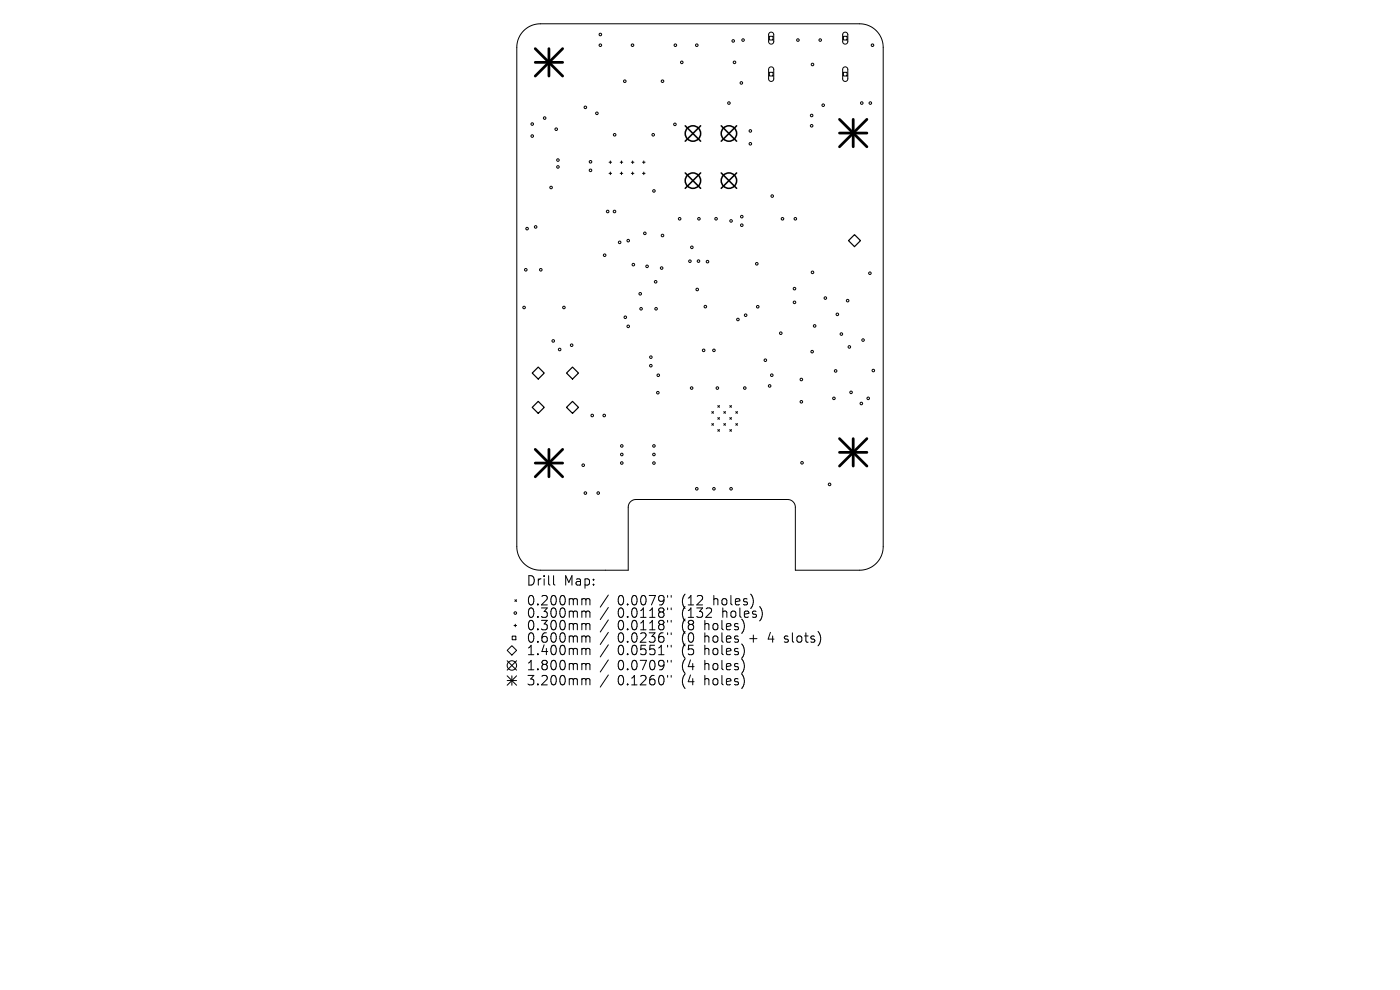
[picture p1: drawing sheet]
<svg xmlns="http://www.w3.org/2000/svg" width="297mm" height="210mm" viewBox="0 0 297 210" stroke-linecap="round" stroke-linejoin="round" font-family="sans-serif">
<defs><g id="words">
<g font-size="2.8">
<text x="111.6" y="124.5">Drill</text>
<text x="119.6" y="124.5">Map:</text>
<text x="111.6" y="128.7">0.200mm</text>
<text x="111.6" y="131.3">0.300mm</text>
<text x="131" y="128.7">0.0079&quot;</text>
<text x="131" y="131.3">0.0118&quot;</text>
<text x="144.8" y="128.7">(12</text>
<text x="144.8" y="131.3">(132</text>
<text x="151.6" y="128.7">holes)</text>
<text x="153.5" y="131.3">holes)</text>
<text x="111.6" y="134">0.300mm</text>
<text x="111.6" y="136.6">0.600mm</text>
<text x="131" y="134">0.0118&quot;</text>
<text x="131" y="136.6">0.0236&quot;</text>
<text x="144.8" y="134">(8</text>
<text x="144.8" y="136.6">(0</text>
<text x="149.7" y="134">holes)</text>
<text x="149.7" y="136.6">holes</text>
<text x="159.4" y="136.6">+</text>
<text x="163.6" y="136.6">4</text>
<text x="167.3" y="136.6">slots)</text>
<text x="111.6" y="139.3">1.400mm</text>
<text x="111.6" y="142.5">1.800mm</text>
<text x="131" y="139.3">0.0551&quot;</text>
<text x="131" y="142.5">0.0709&quot;</text>
<text x="144.8" y="139.3">(5</text>
<text x="144.8" y="142.5">(4</text>
<text x="149.7" y="139.3">holes)</text>
<text x="149.7" y="142.5">holes)</text>
<text x="111.6" y="145.7">3.200mm</text>
<text x="131" y="145.7">0.1260&quot;</text>
<text x="144.8" y="145.7">(4</text>
<text x="149.7" y="145.7">holes)</text>
</g>
</g></defs>
<g fill="none" stroke="#000" stroke-width=".21">
<path d="M111.1 6.5a5 5 0 0 1 3.5-1.5h67.8a5 5 0 0 1 5 5v106a5 5 0 0 1-5 5h-13.7v-13.4a1.64 1.64 0 0 0-1.6-1.6h-32.2a1.64 1.64 0 0 0-1.6 1.6v13.4h-18.7a5 5 0 0 1-5-5v-106a5 5 0 0 1 1.5-3.5zM163.2 7l.6-.1 .3 .4v1.6l-.4 .5-.4-.1-.2-.4v-1.6zM163.2 14.3l.5-.1 .4 .4v2.2l-.4 .5-.4-.1-.2-.4v-2.1zM163.2 7.7h.8v.8h-.8zM163.2 15.3h.8v.8h-.8zM178.9 7.7h.8v.8h-.8zM178.9 15.3h.8v.8h-.8zM178.9 7l.6-.1 .3 .4v1.6l-.4 .5-.4-.1-.2-.4v-1.6zM178.9 14.3l.6-.1 .3 .4v2.2l-.4 .5-.4-.1-.2-.4v-2.1zM129.2 34.4h.6M129.2 36.8h.6M129.5 34.1v.6"/>
<path d="M129.5 36.5v.5M131.6 34.4h.5M131.6 36.8h.5M131.8 34.1v.6M131.8 36.5v.5M133.9 34.4h.6M133.9 36.8h.6M134.2 34.1v.6M134.2 36.5v.5M136.3 34.4h.5M136.3 36.8h.5M136.6 34.1v.6"/>
<path d="M136.6 36.5v.5M151 87.3l.4 .4M151 89.8l.4 .4M151.4 87.3l-.4 .4M151.4 89.8l-.4 .4M152.3 88.6l.3 .3M152.3 91.1l.3 .4M152.3 86l.3 .4M152.6 86l-.3 .4M152.6 88.6l-.3 .3M152.6 91.1l-.3 .4M153.5 89.8l.4 .4"/>
<path d="M153.5 87.3l.4 .4M153.9 87.3l-.4 .4M153.9 89.8l-.4 .4M154.8 91.1l.4 .4M154.8 88.6l.4 .3M154.8 86l.4 .4M155.2 86l-.4 .4M155.2 88.6l-.4 .3M155.2 91.1l-.4 .4M156.1 89.8l.4 .4M156.1 87.3l.4 .4M156.5 87.3l-.4 .4"/>
<path d="M156.5 89.8l-.4 .4M108.6 137l1 1-1 1-1-1zM108.7 134.9h.7v.8h-.7zM109 132.7h.6M109.2 127.2l.4 .4M109.3 132.4v.6M109.6 127.2l-.4 .4M117.4 122.1v1.7l.3 .3M123.7 127l.5 .1 .1 .2M123.7 129.6l.5 .1 .1 .2M123.7 132.3l.5 .1 .1 .2M123.7 134.9l.5 .1 .1 .2"/>
<path d="M123.7 137.5l.5 .1 .1 .2M124.3 127.3l.3-.3 .5 .1 .1 1.2M124.3 127.3v1M124.3 129.9v1.1M124.3 132.6v1M124.3 135.2v1M124.3 137.8v1.1M124.3 129.9l.3-.3 .5 .1 .1 1.3M124.3 132.6l.3-.3 .5 .1 .1 1.2M124.3 135.2l.3-.3 .5 .1 .1 1.2M124.3 137.8l.3-.3 .5 .1 .1 1.3M129.1 126.2l-1.8 2.6"/>
<path d="M129.1 128.9l-1.8 2.5M129.1 131.5l-1.8 2.6M129.1 134.1l-1.8 2.6M129.1 136.8l-1.8 2.6M129.1 140l-1.8 2.6M141.6 126.3v.4M141.6 129v.3M141.6 131.6v.4M141.6 134.2v.4M141.6 136.9v.4M142.4 126.3v.4M142.4 129v.3"/>
<path d="M142.4 131.6v.4M142.4 134.2v.4M142.4 136.9v.4M166.4 136.1l.2 .1M166.5 135v.5M107.6 140.2l2 2M107.6 143.4l2 2M107.6 144.4h2M108.6 143.4v2M109.6 140.2l-2 2M109.6 143.4l-2 2M123.7 140.7l.5 .1 .1 .2"/>
<path d="M123.7 143.9l.5 .1 .1 .2M124.3 141v1.1M124.3 144.2v1.1M124.3 141l.3-.3 .5 .1 .1 1.3M124.3 144.2l.3-.3 .5 .1 .1 1.3M129.1 143.2l-1.8 2.6M141.6 140.1v.4M141.6 143.3v.4M142.4 140.1v.4M142.4 143.3v.4"/>
<circle cx="127.4" cy="9.6" r=".27"/>
<circle cx="127.4" cy="7.3" r=".27"/>
<circle cx="132.5" cy="17.2" r=".27"/>
<circle cx="134.2" cy="9.6" r=".27"/>
<circle cx="140.5" cy="17.2" r=".27"/>
<circle cx="143.3" cy="9.6" r=".27"/>
<circle cx="144.6" cy="13.2" r=".27"/>
<circle cx="147.8" cy="9.6" r=".27"/>
<circle cx="155.5" cy="8.7" r=".27"/>
<circle cx="155.8" cy="13.2" r=".27"/>
<circle cx="157.3" cy="17.6" r=".27"/>
<circle cx="157.6" cy="8.5" r=".27"/>
<circle cx="169.3" cy="8.5" r=".27"/>
<circle cx="172.4" cy="13.7" r=".27"/>
<circle cx="174" cy="8.5" r=".27"/>
<circle cx="185.1" cy="9.6" r=".27"/>
<circle cx="112.9" cy="28.9" r=".27"/>
<circle cx="112.9" cy="26.3" r=".27"/>
<circle cx="115.5" cy="25" r=".27"/>
<circle cx="116.9" cy="39.8" r=".27"/>
<circle cx="118" cy="27.4" r=".27"/>
<circle cx="118.4" cy="35.4" r=".27"/>
<circle cx="118.4" cy="34" r=".27"/>
<circle cx="124.2" cy="22.8" r=".27"/>
<circle cx="125.3" cy="36.1" r=".27"/>
<circle cx="125.3" cy="34.3" r=".27"/>
<circle cx="126.6" cy="24" r=".27"/>
<circle cx="130.4" cy="28.6" r=".27"/>
<circle cx="138.6" cy="28.6" r=".27"/>
<circle cx="143.2" cy="26.4" r=".27"/>
<circle cx="154.6" cy="21.9" r=".27"/>
<circle cx="159.2" cy="30.5" r=".27"/>
<circle cx="159.2" cy="27.8" r=".27"/>
<circle cx="172.2" cy="26.7" r=".27"/>
<circle cx="172.2" cy="24.5" r=".27"/>
<circle cx="174.6" cy="22.3" r=".27"/>
<circle cx="182.8" cy="21.9" r=".27"/>
<circle cx="184.6" cy="21.9" r=".27"/>
<circle cx="111.5" cy="57.2" r=".27"/>
<circle cx="111.8" cy="48.5" r=".27"/>
<circle cx="113.6" cy="48.1" r=".27"/>
<circle cx="114.7" cy="57.2" r=".27"/>
<circle cx="128.3" cy="54.1" r=".27"/>
<circle cx="128.9" cy="44.9" r=".27"/>
<circle cx="130.4" cy="44.9" r=".27"/>
<circle cx="131.5" cy="51.4" r=".27"/>
<circle cx="133.3" cy="51" r=".27"/>
<circle cx="134.4" cy="56.1" r=".27"/>
<circle cx="136.8" cy="49.5" r=".27"/>
<circle cx="137.3" cy="56.5" r=".27"/>
<circle cx="138.7" cy="40.5" r=".27"/>
<circle cx="139.1" cy="59.8" r=".27"/>
<circle cx="140.4" cy="56.9" r=".27"/>
<circle cx="140.5" cy="50" r=".27"/>
<circle cx="144.2" cy="46.4" r=".27"/>
<circle cx="146.4" cy="55.4" r=".27"/>
<circle cx="146.8" cy="52.5" r=".27"/>
<circle cx="148.2" cy="55.4" r=".27"/>
<circle cx="148.3" cy="46.4" r=".27"/>
<circle cx="150.1" cy="55.5" r=".27"/>
<circle cx="151.9" cy="46.4" r=".27"/>
<circle cx="155.1" cy="46.9" r=".27"/>
<circle cx="157.4" cy="46" r=".27"/>
<circle cx="157.4" cy="47.8" r=".27"/>
<circle cx="160.5" cy="56" r=".27"/>
<circle cx="163.8" cy="41.6" r=".27"/>
<circle cx="166" cy="46.4" r=".27"/>
<circle cx="168.7" cy="46.4" r=".27"/>
<circle cx="172.4" cy="57.8" r=".27"/>
<circle cx="184.5" cy="58" r=".27"/>
<circle cx="111.2" cy="65.2" r=".27"/>
<circle cx="117.4" cy="72.3" r=".27"/>
<circle cx="118.7" cy="74.1" r=".27"/>
<circle cx="119.6" cy="65.2" r=".27"/>
<circle cx="121.3" cy="73.2" r=".27"/>
<circle cx="132.7" cy="67.3" r=".27"/>
<circle cx="133.3" cy="69.2" r=".27"/>
<circle cx="135.8" cy="62.3" r=".27"/>
<circle cx="136" cy="65.5" r=".27"/>
<circle cx="138.1" cy="77.6" r=".27"/>
<circle cx="138.1" cy="75.8" r=".27"/>
<circle cx="139.2" cy="65.5" r=".27"/>
<circle cx="139.6" cy="79.6" r=".27"/>
<circle cx="147.9" cy="61.4" r=".27"/>
<circle cx="149.3" cy="74.3" r=".27"/>
<circle cx="149.6" cy="65" r=".27"/>
<circle cx="151.5" cy="74.3" r=".27"/>
<circle cx="156.5" cy="67.8" r=".27"/>
<circle cx="158.2" cy="66.9" r=".27"/>
<circle cx="160.8" cy="65.1" r=".27"/>
<circle cx="162.4" cy="76.4" r=".27"/>
<circle cx="163.7" cy="79.6" r=".27"/>
<circle cx="165.6" cy="70.7" r=".27"/>
<circle cx="168.5" cy="61.2" r=".27"/>
<circle cx="168.5" cy="64.1" r=".27"/>
<circle cx="172.3" cy="74.6" r=".27"/>
<circle cx="172.8" cy="69.1" r=".27"/>
<circle cx="175.1" cy="63.2" r=".27"/>
<circle cx="177.3" cy="78.7" r=".27"/>
<circle cx="177.6" cy="66.7" r=".27"/>
<circle cx="178.5" cy="70.9" r=".27"/>
<circle cx="179.8" cy="63.8" r=".27"/>
<circle cx="180.2" cy="73.6" r=".27"/>
<circle cx="183.1" cy="72.1" r=".27"/>
<circle cx="185.3" cy="78.6" r=".27"/>
<circle cx="123.7" cy="98.7" r=".27"/>
<circle cx="125.6" cy="88.1" r=".27"/>
<circle cx="128.2" cy="88.1" r=".27"/>
<circle cx="131.9" cy="98.2" r=".27"/>
<circle cx="131.9" cy="94.6" r=".27"/>
<circle cx="131.9" cy="96.4" r=".27"/>
<circle cx="138.7" cy="94.6" r=".27"/>
<circle cx="138.7" cy="98.2" r=".27"/>
<circle cx="138.7" cy="96.4" r=".27"/>
<circle cx="139.6" cy="83.3" r=".27"/>
<circle cx="146.7" cy="82.3" r=".27"/>
<circle cx="152.2" cy="82.3" r=".27"/>
<circle cx="158" cy="82.3" r=".27"/>
<circle cx="163.3" cy="81.9" r=".27"/>
<circle cx="170" cy="80.5" r=".27"/>
<circle cx="170" cy="85.2" r=".27"/>
<circle cx="170.1" cy="98.2" r=".27"/>
<circle cx="176.9" cy="84.5" r=".27"/>
<circle cx="180.5" cy="83.2" r=".27"/>
<circle cx="182.7" cy="85.6" r=".27"/>
<circle cx="184.2" cy="84.5" r=".27"/>
<circle cx="124.2" cy="104.6" r=".27"/>
<circle cx="126.9" cy="104.6" r=".27"/>
<circle cx="147.8" cy="103.7" r=".27"/>
<circle cx="151.5" cy="103.7" r=".27"/>
<circle cx="155.1" cy="103.7" r=".27"/>
<circle cx="176" cy="102.8" r=".27"/>
<circle cx="109.3" cy="130" r=".27"/>
<circle cx="108.6" cy="141.2" r="1"/>
</g>
<path d="M181.3 49.8l1.2 1.2-1.2 1.3-1.3-1.3zM112.9 79.1l1.3-1.2 1.3 1.2-1.3 1.3zM121.5 77.9l1.2 1.2-1.2 1.3-1.3-1.3zM112.9 86.4l1.3-1.3 1.3 1.3-1.3 1.3zM120.2 86.4l1.3-1.3 1.2 1.3-1.2 1.3z" fill="none" stroke="#000" stroke-width=".25"/>
<g fill="none" stroke="#000" stroke-width=".33">
<path d="M145.4 26.7l3.2 3.3M145.4 36.7l3.2 3.3M148.6 26.7l-3.2 3.3M148.6 36.7l-3.2 3.3M153 26.7l3.3 3.3M153 36.7l3.3 3.3M156.3 26.7l-3.3 3.3M156.3 36.7l-3.3 3.3"/>
<circle cx="147" cy="38.3" r="1.64"/>
<circle cx="147" cy="28.3" r="1.64"/>
<circle cx="154.6" cy="28.3" r="1.64"/>
<circle cx="154.6" cy="38.3" r="1.64"/>
</g>
<g fill="none" stroke="#000" stroke-width=".58">
<path d="M113.5 10.3l5.9 5.8M113.5 13.2h5.9M116.5 10.3v5.8M119.4 10.3l-5.9 5.8M178.1 25.3l5.8 5.8M178.1 28.2h5.8M181 25.3v5.8M183.9 25.3l-5.8 5.8M113.5 95.3l5.9 5.8M113.5 98.2h5.9M116.5 95.3v5.8M119.4 95.3l-5.9 5.8"/>
<path d="M178.1 93l5.8 5.9M178.1 96h5.8M181 93v5.9M183.9 93l-5.8 5.9"/>
</g>
<use href="#words"/>
</svg>
